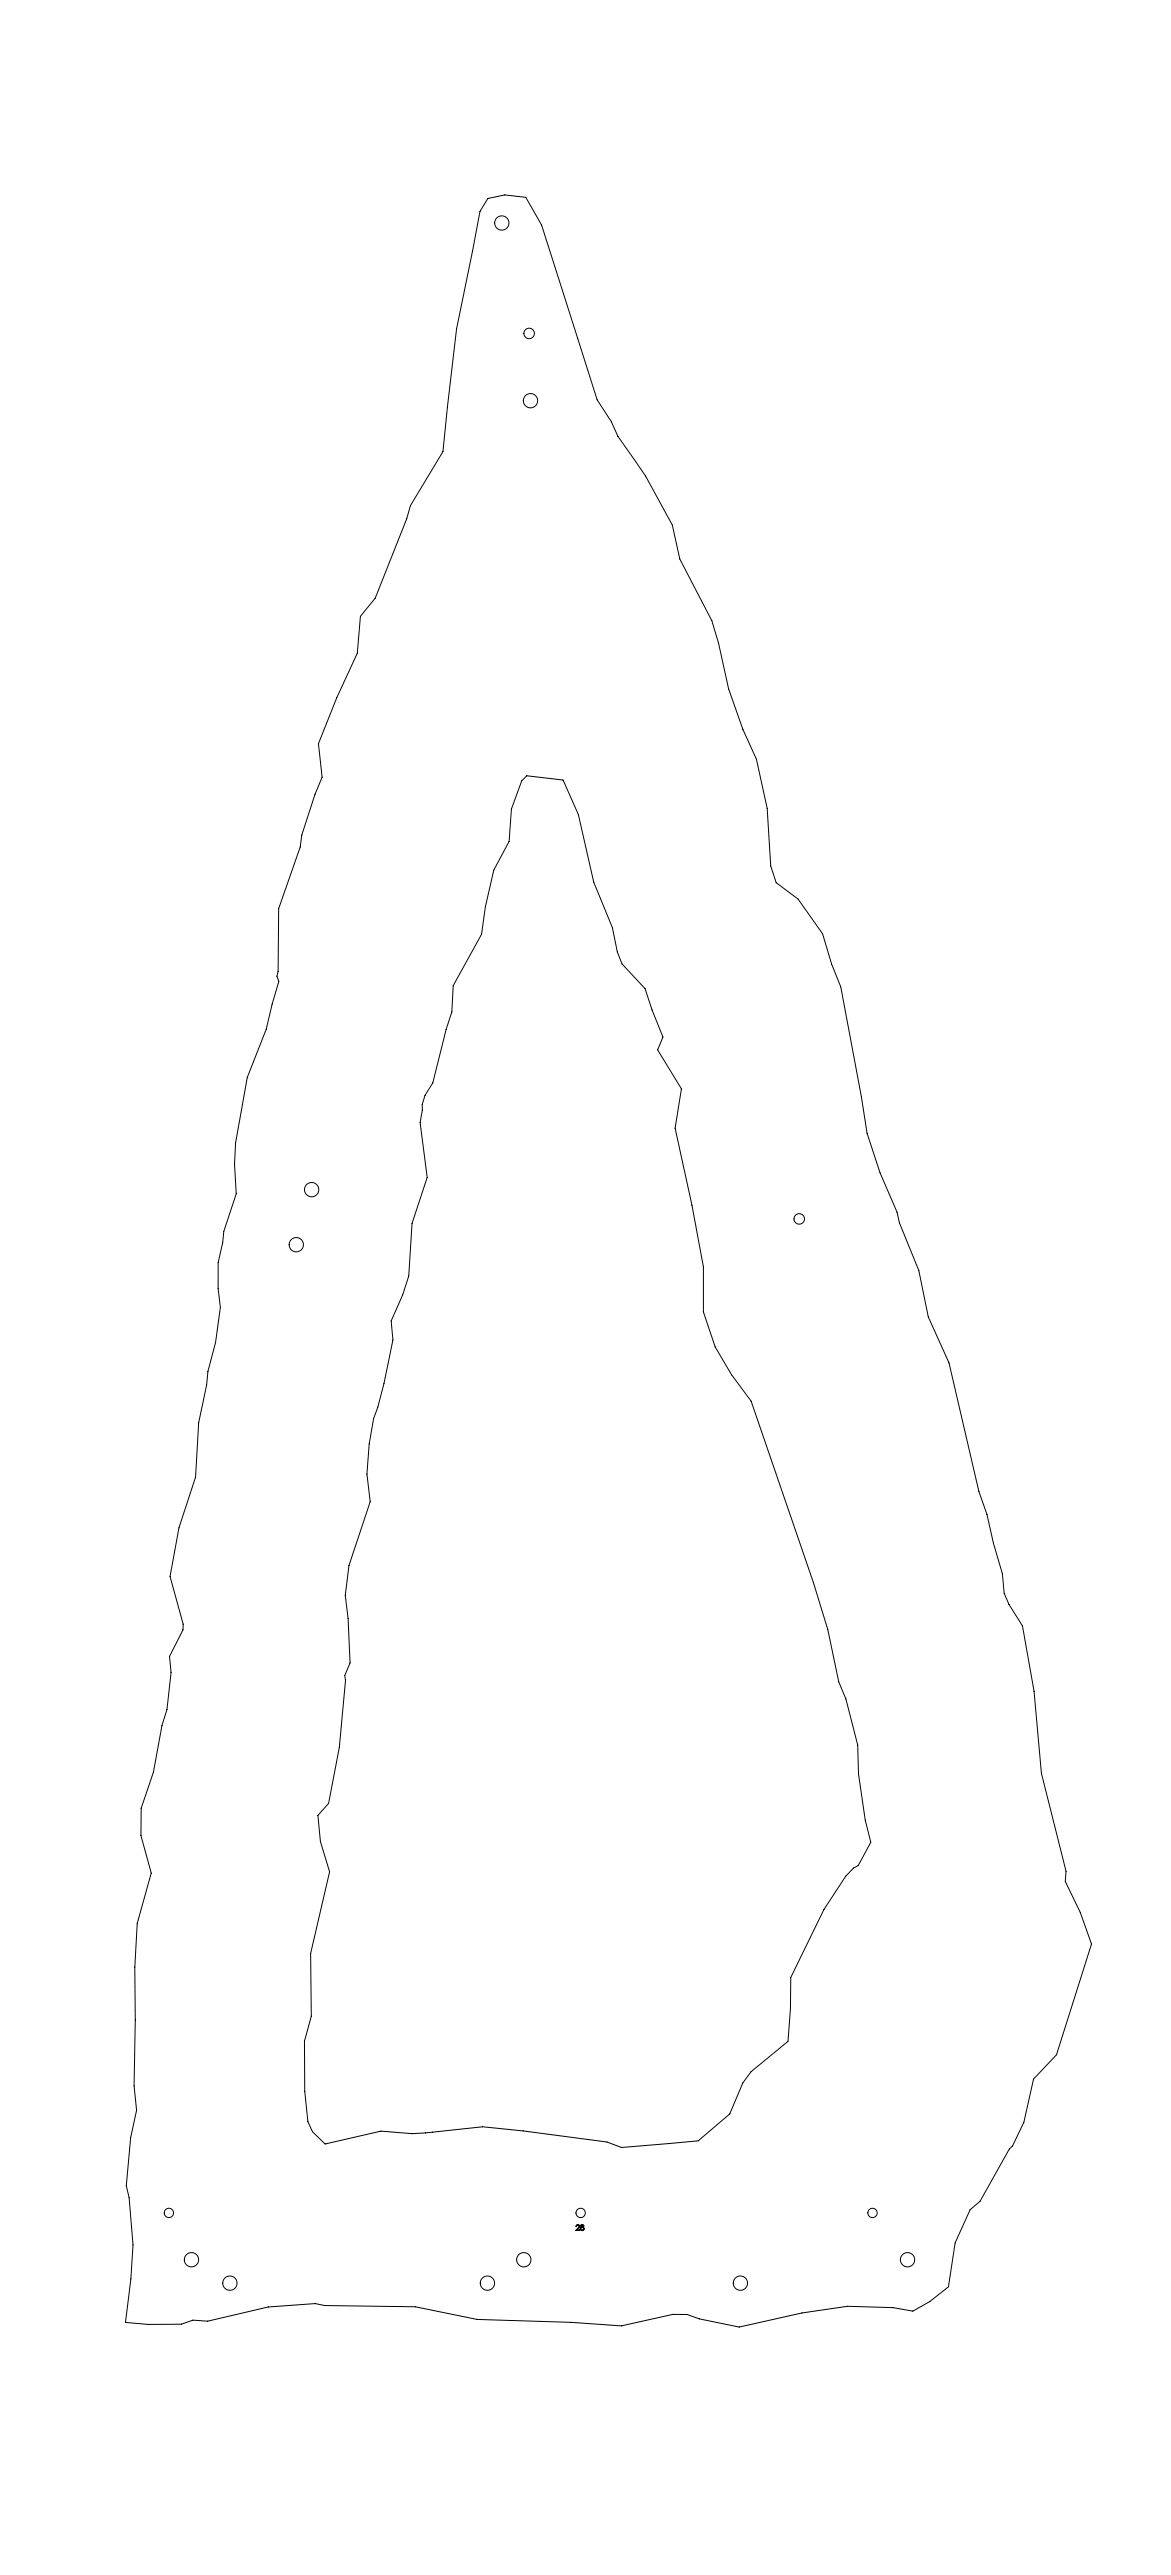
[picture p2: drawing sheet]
<svg xmlns="http://www.w3.org/2000/svg" width="1000mm" height="2200mm" viewBox="0 0 1000 2200" stroke-linecap="round" stroke-linejoin="round" font-family="sans-serif">
<g fill="none" stroke="#000" stroke-width=".85">
<path d="M417 170l14-3 18 2 13 23 48 150 12 18 6 13 23 34 23 42 7 29 27 52 6 20 8 39 12 34 12 26 9 42 3 49 5 14 18 14 21 30 8 26 8 19 18 94 4 31 12 34 14 34 2 9 17 40 8 40 17 39 26 110 7 20 5 24 8 27 2 16 4 10 11 18 10 56 6 70 21 84v8l12 27 10 27-30 95-19 20-9 37-9 20-3 3-25 45-9 7-12 28-6 38-16 12-14 9-17-3-39-2-39 6-54 12-34-7-10-4h-12l-44 10-43-3-81-2-52-11-78-1-8-2-40 3-52 12-12-1-10 4h-28l-20-2 5-37 2-29-4-40-2-11 4-41 5-23-3-21 2-56-1-45 2-38 12-43-9-32 1-23 10-31 7-40 5-14 3-31-1-14 11-23v-4l-11-41 8-42 14-43 3-46 6-33 2-11 6-25 4-30-2-16v-22l4-17 1-10 11-32-2-25 1-19 10-55 16-42 5-21 6-19-2-5 1-4 1-54 18-52 2-11 11-34 6-15-3-29 16-39 17-38 3-31 12-16 27-68 3-11 28-46 12-105 20-100zM450 663l31 3 13 30 13 58 16 39 4 20 4 11 20 21 6 18 9 23-4 11 20 33-5 34 14 66 10 52v39l10 30 14 24 16 22 54 155 12 40 9 45 6 15 10 39 1 25 6 39 5 19-11 20-4 2-7 7-18 28-29 59v26l-2 28-32 26-7 10-11 26-27 23-65 6-13-5-71-9-35-4-49 5-11 1-27-2-47 11-11-11-4-8-3-26v-43l6-21-1-54 16-70-7-26-3-22 10-10 9-48 5-57-1-4 5-11-2-38-2-20 3-25 18-55-3-24 2-25 4-22 4-10 5-20 8-37-2-16 10-23 5-16 3-45 13-39-6-47 2-11v-4l2-8 7-11 11-45 5-15 1-23 24-44 4-23 7-32 13-24 2-28 9-24zM492 1901a1.7 1.7 0 0 1 3 0 1.7 1.7 0 0 1-1 3l-1 1h2v1h-3l2-3a1.1 1.1 0 0 0 0-2 1.1 1.1 0 0 0-2 1zM496 1901a1.3 1.3 0 0 1 2 0 1.3 1.3 0 0 1 0 2h1a1.6 1.6 0 0 1-1 3 1.6 1.6 0 0 1-2-1 1.6 1.6 0 0 1 0-2v-1z"/>
<circle cx="429" cy="191" r="6"/>
<circle cx="452" cy="285" r="4"/>
<circle cx="453" cy="342" r="6"/>
<circle cx="266" cy="1016" r="6"/>
<circle cx="683" cy="1041" r="5"/>
<circle cx="253" cy="1063" r="6"/>
<circle cx="144" cy="1891" r="4"/>
<circle cx="496" cy="1891" r="4"/>
<circle cx="745" cy="1891" r="4"/>
<circle cx="497" cy="1902" r=".9"/>
<circle cx="497" cy="1904" r="1.2"/>
<circle cx="164" cy="1931" r="6"/>
<circle cx="447" cy="1931" r="6"/>
<circle cx="775" cy="1931" r="6"/>
<circle cx="196" cy="1951" r="6"/>
<circle cx="416" cy="1951" r="6"/>
<circle cx="632" cy="1951" r="6"/>
</g>
</svg>
